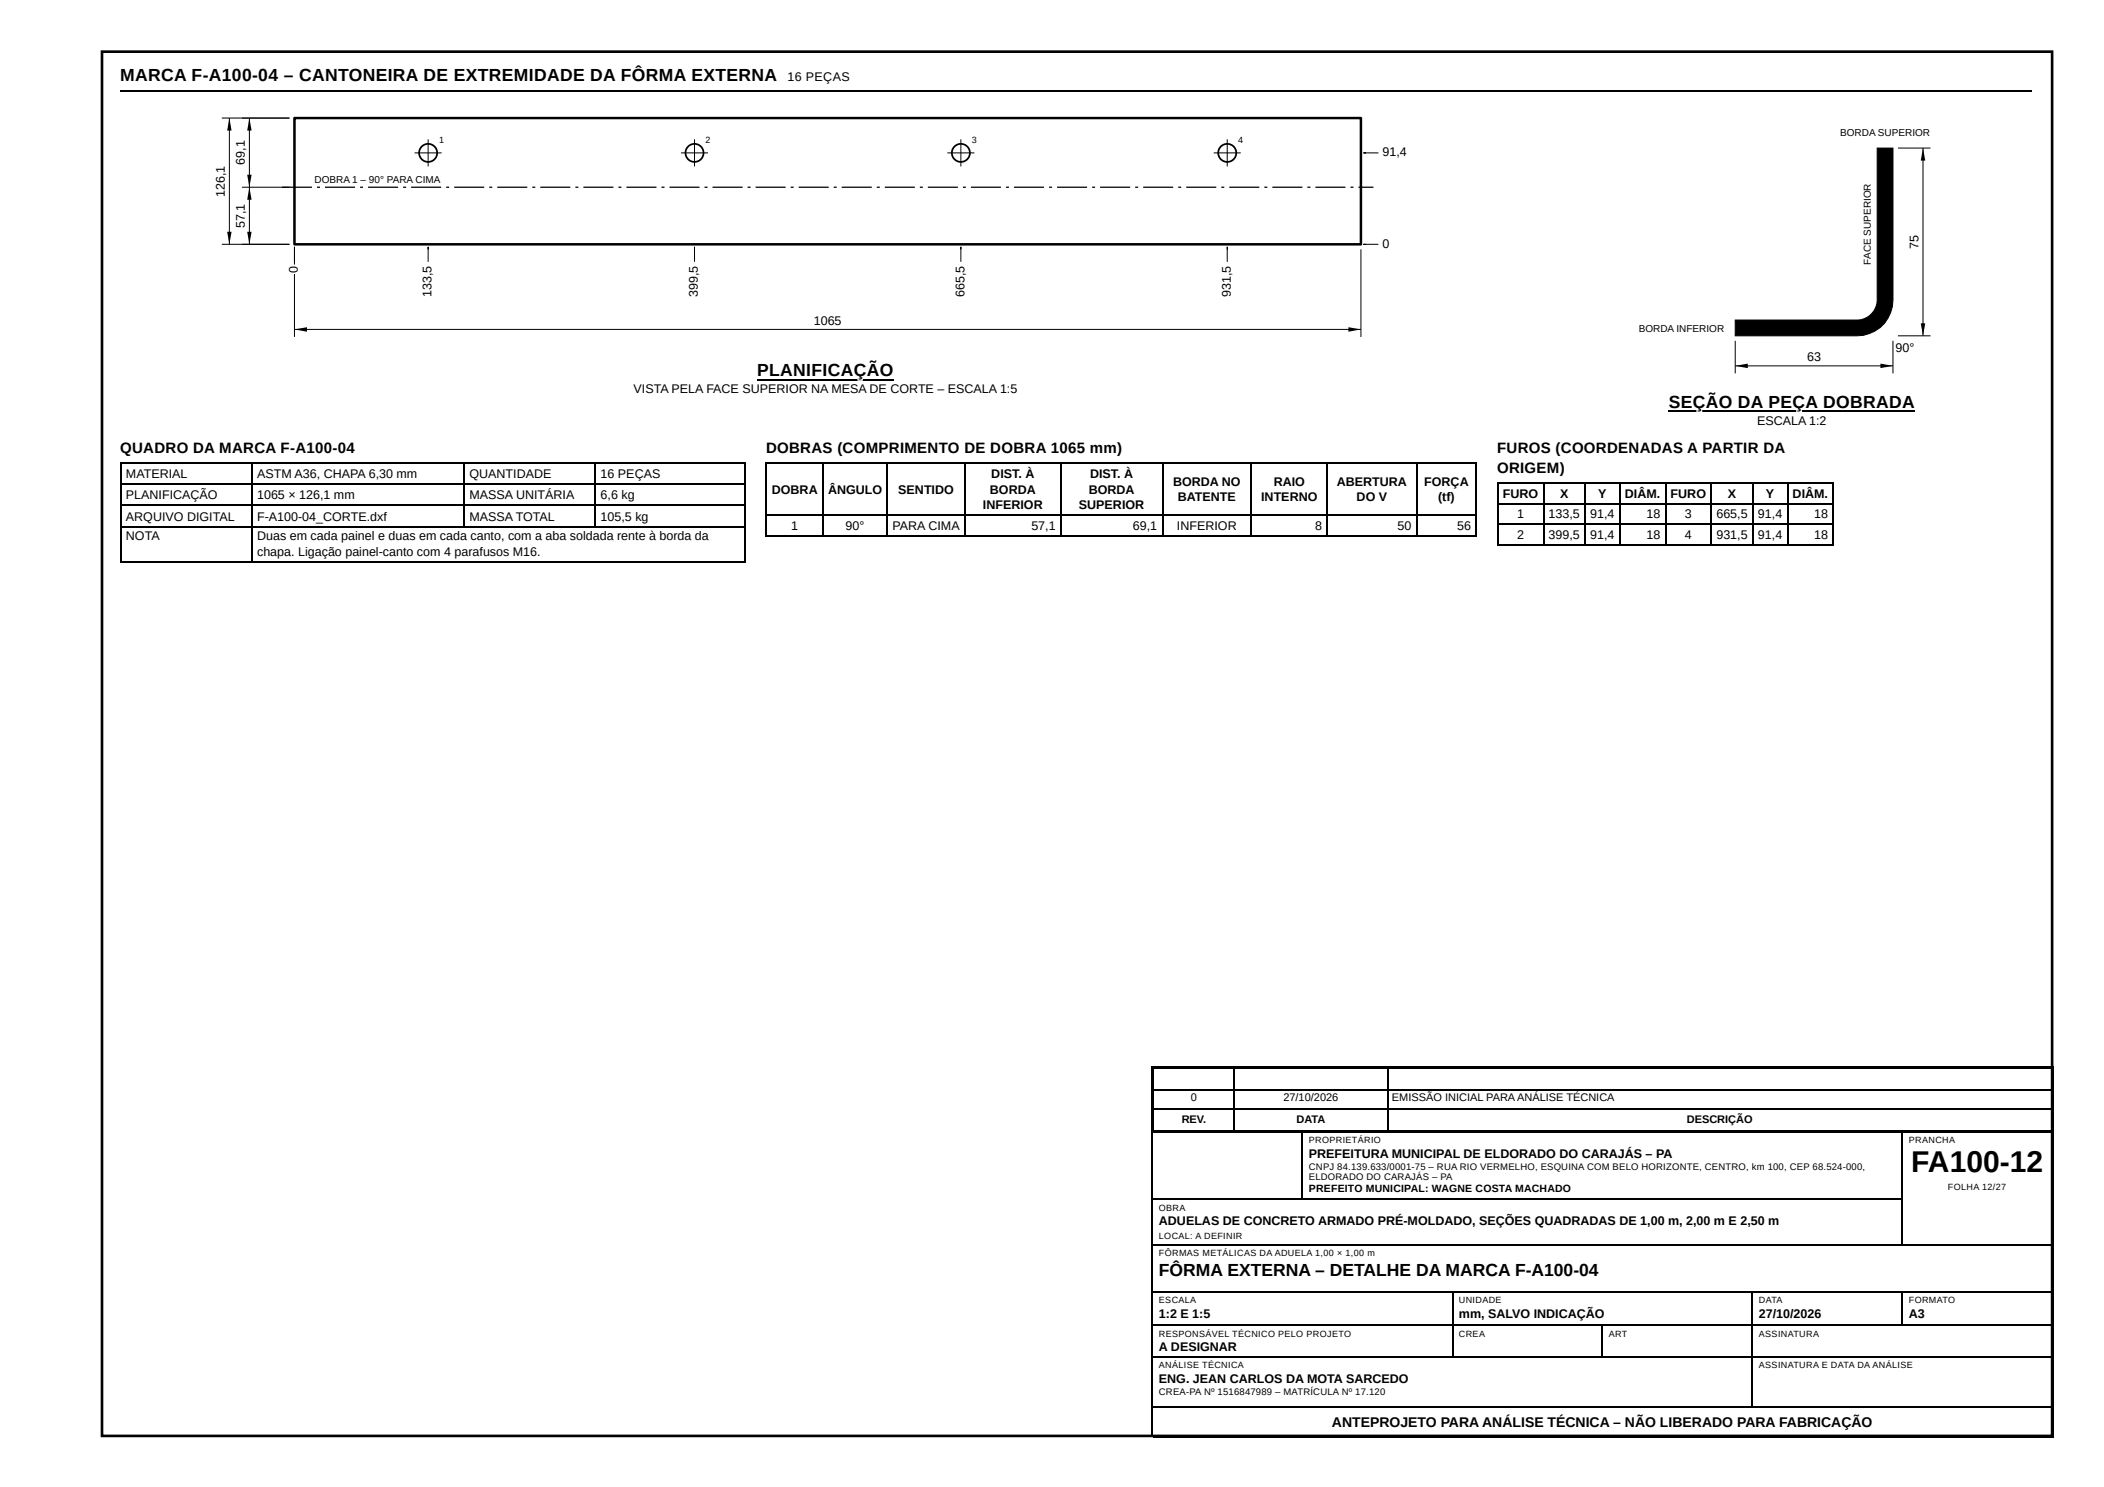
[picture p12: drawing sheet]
<svg xmlns="http://www.w3.org/2000/svg" width="420mm" height="297mm" viewBox="0 0 420 297" stroke-linecap="round" stroke-linejoin="round" font-family="sans-serif">
<defs><g id="words">
<text font-size="6" x="381.7" y="234.2">FA100-12</text>
<g font-size="3.5">
<text x="24" y="16.1">MARCA F-A100-04 – CANTONEIRA DE EXTREMIDADE DA FÔRMA EXTERNA</text>
<text x="151.2" y="75.1">PLANIFICAÇÃO</text>
<text x="333.3" y="81.5">SEÇÃO DA PEÇA DOBRADA</text>
<text x="231.5" y="254.8">FÔRMA EXTERNA – DETALHE DA MARCA F-A100-04</text>
</g>
<g font-size="3">
<text x="24" y="90.5">QUADRO DA MARCA F-A100-04</text>
<text x="153" y="90.5">DOBRAS (COMPRIMENTO DE DOBRA 1065 mm)</text>
<text x="299" y="90.5">FUROS (COORDENADAS A PARTIR DA</text>
<text x="299" y="94.5">ORIGEM)</text>
</g>
<text font-size="2.8" x="266" y="285">ANTEPROJETO PARA ANÁLISE TÉCNICA – NÃO LIBERADO PARA FABRICAÇÃO</text>
<g font-size="2.5">
<text x="157.3" y="16.1">16 PEÇAS</text>
<text x="381.3" y="70.3">°</text>
<text x="126.5" y="78.6">VISTA PELA FACE SUPERIOR NA MESA DE CORTE – ESCALA 1:5</text>
<text x="350.9" y="84.9">ESCALA 1:2</text>
<text x="25.2" y="95.5">MATERIAL</text>
<text x="51.3" y="95.5">ASTM A36, CHAPA 6,30 mm</text>
<text x="93.8" y="95.5">QUANTIDADE</text>
<text x="120" y="95.5">16 PEÇAS</text>
<text x="198" y="95.5">DIST. À</text>
<text x="217.7" y="95.5">DIST. À</text>
<text x="25.2" y="99.7">PLANIFICAÇÃO</text>
<text x="51.3" y="99.7">1065 × 126,1 mm</text>
<text x="93.8" y="99.7">MASSA UNITÁRIA</text>
<text x="120" y="99.7">6,6 kg</text>
<text x="154.2" y="98.7">DOBRA</text>
<text x="165.4" y="98.7">ÂNGULO</text>
<text x="179.4" y="98.7">SENTIDO</text>
<text x="196.3" y="101.6">INFERIOR</text>
<text x="197.7" y="98.7">BORDA</text>
<text x="215.5" y="101.6">SUPERIOR</text>
<text x="217.4" y="98.7">BORDA</text>
<text x="234.3" y="97.1">BORDA NO</text>
<text x="235.2" y="100">BATENTE</text>
<text x="251.9" y="100">INTERNO</text>
<text x="254.4" y="97.1">RAIO</text>
<text x="267" y="97.1">ABERTURA</text>
<text x="270.9" y="100">DO V</text>
<text x="284.4" y="97.1">FORÇA</text>
<text x="287.2" y="100">(tf)</text>
<text x="300.1" y="99.5">FURO</text>
<text x="311.6" y="99.5">X</text>
<text x="319.2" y="99.5">Y</text>
<text x="324.5" y="99.5">DIÂM.</text>
<text x="333.7" y="99.5">FURO</text>
<text x="345.1" y="99.5">X</text>
<text x="352.7" y="99.5">Y</text>
<text x="358" y="99.5">DIÂM.</text>
<text x="25.2" y="104">ARQUIVO DIGITAL</text>
<text x="25.2" y="108">NOTA</text>
<text x="51.3" y="104">F-A100-04_CORTE.dxf</text>
<text x="51.3" y="108">Duas em cada painel e duas em cada canto, com a aba soldada rente à borda da</text>
<text x="93.8" y="104">MASSA TOTAL</text>
<text x="120" y="104">105,5 kg</text>
<text x="158" y="105.8">1</text>
<text x="168.9" y="105.8">90°</text>
<text x="178.3" y="105.8">PARA CIMA</text>
<text x="206" y="105.8">57,1</text>
<text x="226.3" y="105.8">69,1</text>
<text x="235.1" y="105.8">INFERIOR</text>
<text x="262.7" y="105.8">8</text>
<text x="279.1" y="105.8">50</text>
<text x="291" y="105.8">56</text>
<text x="303" y="103.5">1</text>
<text x="303" y="107.7">2</text>
<text x="309.3" y="103.5">133,5</text>
<text x="309.3" y="107.7">399,5</text>
<text x="317.6" y="103.5">91,4</text>
<text x="317.6" y="107.7">91,4</text>
<text x="328.8" y="103.5">18</text>
<text x="328.8" y="107.7">18</text>
<text x="336.5" y="103.5">3</text>
<text x="336.5" y="107.7">4</text>
<text x="342.8" y="103.5">665,5</text>
<text x="342.8" y="107.7">931,5</text>
<text x="351.1" y="103.5">91,4</text>
<text x="351.1" y="107.7">91,4</text>
<text x="362.3" y="103.5">18</text>
<text x="362.3" y="107.7">18</text>
<text x="51.3" y="111.1">chapa. Ligação painel-canto com 4 parafusos M16.</text>
<text x="261.4" y="231.2">PREFEITURA MUNICIPAL DE ELDORADO DO CARAJÁS – PA</text>
<text x="231.5" y="244.7">ADUELAS DE CONCRETO ARMADO PRÉ-MOLDADO, SEÇÕES QUADRADAS DE 1,00 m, 2,00 m E 2,50 m</text>
<text x="231.5" y="263.3">1:2 E 1:5</text>
<text x="291.4" y="263.3">mm, SALVO INDICAÇÃO</text>
<text x="351.3" y="263.3">27/10/2026</text>
<text x="381.2" y="263.3">A3</text>
<text x="231.5" y="269.9">A DESIGNAR</text>
<text x="231.5" y="276.2">ENG. JEAN CARLOS DA MOTA SARCEDO</text>
</g>
<g font-size="2.5" fill="#fff">
<text x="48.9" y="32.9" transform="rotate(-90 48.9 32.9)">69,,1</text>
<text x="276.1" y="31.2">91,,4</text>
<text x="44.9" y="39.3" transform="rotate(-90 44.9 39.3)">126,,1</text>
<text x="48.9" y="45.5" transform="rotate(-90 48.9 45.5)">57,,1</text>
<text x="276.1" y="49.5">0</text>
<text x="383.2" y="49.7" transform="rotate(-90 383.2 49.7)">75</text>
<text x="59.5" y="54.5" transform="rotate(-90 59.5 54.5)">0</text>
<text x="86.2" y="59.3" transform="rotate(-90 86.2 59.3)">133,,5</text>
<text x="139.4" y="59.3" transform="rotate(-90 139.4 59.3)">399,,5</text>
<text x="192.6" y="59.3" transform="rotate(-90 192.6 59.3)">665,,5</text>
<text x="245.8" y="59.3" transform="rotate(-90 245.8 59.3)">931,,5</text>
<text x="162.5" y="64.9">1065</text>
<text x="378.6" y="70.3">90°</text>
<text x="360.9" y="72.2">63</text>
</g>
<g font-size="2.2">
<text x="237.9" y="219.9">0</text>
<text x="256.3" y="219.9">27/10/2026</text>
<text x="278" y="219.9">EMISSÃO INICIAL PARAANÁLISE TÉCNICA</text>
<text x="236" y="224.4">REV.</text>
<text x="258.9" y="224.4">DATA</text>
<text x="336.9" y="224.4">DESCRIÇÃO</text>
</g>
<text font-size="2.1" x="261.4" y="238.1">PREFEITO MUNICIPAL: WAGNE COSTA MACHADO</text>
<g font-size="2" fill="#fff">
<text x="367.5" y="27.2">BORDASUPERIOR</text>
<text x="62.8" y="36.5">DOBRA1–90°PARA CIMA</text>
<text x="373.6" y="52.8" transform="rotate(-90 373.6 52.8)">FACE SUPERIOR</text>
<text x="327.3" y="66.4">BORDAINFERIOR</text>
</g>
<g font-size="2">
<text x="367.5" y="27.2">BORDA SUPERIOR</text>
<text x="62.8" y="36.5">DOBRA 1 – 90° PARACIMA</text>
<text x="373.6" y="52.8" transform="rotate(-90 373.6 52.8)">FACESUPERIOR</text>
<text x="327.3" y="66.4">BORDA INFERIOR</text>
</g>
<g font-size="1.9">
<text x="261.4" y="233.6">CNPJ 84.139.633/0001-75 – RUA RIO VERMELHO, ESQUINA COM BELO HORIZONTE, CENTRO, km 100, CEP 68.524-000,</text>
<text x="261.4" y="235.7">ELDORADO DO CARAJÁS – PA</text>
<text x="231.5" y="278.6">CREA-PA Nº 1516847989 – MATRÍCULA Nº 17.120</text>
</g>
<g font-size="1.8" fill="#fff">
<text x="87.7" y="28.5">1</text>
<text x="140.9" y="28.5">2</text>
<text x="194.1" y="28.5">3</text>
<text x="247.3" y="28.5">4</text>
</g>
<g font-size="1.8">
<text x="261.4" y="228.3">PROPRIETÁRIO</text>
<text x="381.2" y="228.3">PRANCHA</text>
<text x="389" y="237.6">FOLHA 12/27</text>
<text x="231.5" y="241.8">OBRA</text>
<text x="231.5" y="247.4">LOCAL: A DEFINIR</text>
<text x="231.5" y="250.8">FÔRMAS METÁLICAS DA ADUELA 1,00 × 1,00 m</text>
<text x="231.5" y="260.4">ESCALA</text>
<text x="291.4" y="260.4">UNIDADE</text>
<text x="351.3" y="260.4">DATA</text>
<text x="381.2" y="260.4">FORMATO</text>
<text x="231.5" y="267">RESPONSÁVEL TÉCNICO PELO PROJETO</text>
<text x="291.4" y="267">CREA</text>
<text x="321.3" y="267">ART</text>
<text x="351.3" y="267">ASSINATURA</text>
<text x="231.5" y="273.3">ANÁLISE TÉCNICA</text>
<text x="351.3" y="273.3">ASSINATURA E DATA DA ANÁLISE</text>
</g>
</g></defs>
<path d="M24.1 18.1h381.8" fill="none" stroke="#000" stroke-width=".26"/>
<path d="M58.8 23.6h213v25.2h-213z" fill="none" stroke="#000" stroke-width=".5"/>
<path d="M56.3 37.3h6v.2h-6zM63.3 37.3h.6v.2h-.6zM64.9 37.3h6v.2h-6zM71.9 37.3h.6v.2h-.6zM73.5 37.3h6v.2h-6zM80.5 37.3h.6v.2h-.6zM82.1 37.3h6v.2h-6zM89.1 37.3h.6v.2h-.6zM90.7 37.3h6v.2h-6zM97.7 37.3h.6v.2h-.6zM99.3 37.3h6v.2h-6zM106.3 37.3h.6v.2h-.6zM107.9 37.3h6v.2h-6zM114.9 37.3h.6v.2h-.6zM116.5 37.3h6v.2h-6zM123.5 37.3h.6v.2h-.6zM125.1 37.3h6v.2h-6zM132.1 37.3h.6v.2h-.6zM133.7 37.3h6v.2h-6zM140.7 37.3h.6v.2h-.6zM142.3 37.3h6v.2h-6zM149.3 37.3h.6v.2h-.6zM150.9 37.3h6v.2h-6zM157.9 37.3h.6v.2h-.6zM159.5 37.3h6v.2h-6zM166.5 37.3h.6v.2h-.6zM168.1 37.3h6v.2h-6zM175.1 37.3h.6v.2h-.6zM176.7 37.3h6v.2h-6zM183.7 37.3h.6v.2h-.6zM185.3 37.3h6v.2h-6zM192.3 37.3h.6v.2h-.6zM193.9 37.3h6v.2h-6zM200.9 37.3h.6v.2h-.6zM202.5 37.3h6v.2h-6zM209.5 37.3h.6v.2h-.6zM211.1 37.3h6v.2h-6zM218.1 37.3h.6v.2h-.6zM219.7 37.3h6v.2h-6zM226.7 37.3h.6v.2h-.6zM228.3 37.3h6v.2h-6zM235.3 37.3h.6v.2h-.6zM236.9 37.3h6v.2h-6zM243.9 37.3h.6v.2h-.6zM245.5 37.3h6v.2h-6zM252.5 37.3h.6v.2h-.6zM254.1 37.3h6v.2h-6zM261.1 37.3h.6v.2h-.6zM262.7 37.3h6v.2h-6zM269.7 37.3h.6v.2h-.6zM271.3 37.3h3v.2h-3z" fill="#000"/>
<circle cx="85.5" cy="30.5" r="1.8" fill="#fff"/>
<circle cx="85.5" cy="30.5" r="1.8" fill="none" stroke="#000" stroke-width=".35"/>
<path d="M82.8 30.5h5.4M85.5 27.8v5.4" fill="none" stroke="#000" stroke-width=".2"/>
<circle cx="138.7" cy="30.5" r="1.8" fill="#fff"/>
<circle cx="138.7" cy="30.5" r="1.8" fill="none" stroke="#000" stroke-width=".35"/>
<path d="M136 30.5h5.4M138.7 27.8v5.4" fill="none" stroke="#000" stroke-width=".2"/>
<circle cx="191.9" cy="30.5" r="1.8" fill="#fff"/>
<circle cx="191.9" cy="30.5" r="1.8" fill="none" stroke="#000" stroke-width=".35"/>
<path d="M189.2 30.5h5.4M191.9 27.8v5.4" fill="none" stroke="#000" stroke-width=".2"/>
<circle cx="245.1" cy="30.5" r="1.8" fill="#fff"/>
<circle cx="245.1" cy="30.5" r="1.8" fill="none" stroke="#000" stroke-width=".35"/>
<g fill="none" stroke="#000" stroke-width=".2">
<path d="M44.3 23.6h13.5M45.8 23.6v25.2M48.3 37.4h9.5M49.8 23.6v25.2M242.4 30.5h5.4M245.1 27.8v5.4M272.8 30.5h-.5h3M374.9 29.6h3.2v30.3a7.1 7.1 0 0 1-7.2 7.2h-24.3v-3.2h24.3a4.1 4.1 0 0 0 4-4zM379.1 29.6h6.5M384.1 29.6v37.5M44.3 48.8h13.5M58.8 52.3v-3v18"/>
<path d="M85.5 49.8v-.5v3M138.7 49.8v-.5v3M191.9 49.8v-.5v3M245.1 49.8v-.5v3M271.8 49.8v17.5M272.8 48.8h-.5h3M58.8 65.8h213M346.6 68.1v6.5M346.6 73.1h31.5M378.1 68.1v6.5M379.1 67.1h6.5"/>
</g>
<g fill="#000">
<path d="M45.8 23.6l.4 2.5h-.8zM49.8 37.4l.4 2.5h-.8zM49.4 34.9h.8l-.4 2.5zM49.8 23.6l.4 2.5h-.8zM384.1 29.6l.4 2.5h-.9zM45.4 46.3h.8l-.4 2.5zM49.4 46.3h.8l-.4 2.5zM58.8 65.8l2.5-.4v.9zM269.3 65.4l2.5 .4-2.5 .5zM374.9 29.6h3.2v30.3a7.1 7.1 0 0 1-7.2 7.2h-24.3v-3.2h24.3a4.1 4.1 0 0 0 4-4zM346.6 73.1l2.5-.5v.9zM375.6 72.6l2.5 .5-2.5 .4z"/>
<path d="M383.6 64.6h.9l-.4 2.5z"/>
</g>
<g fill="none" stroke="#000" stroke-width=".26">
<path d="M151.2 75.8h27.3M24.1 92.5h124.9M24.1 96.7h124.9M24.2 92.3v20.1M50.4 92.3v20.1M92.7 92.3v13M118.9 92.3v13M148.8 92.3v20.1M152.9 92.5h142.1M153.1 92.3v14.9M164.4 92.3v14.9M177.1 92.3v14.9"/>
<path d="M192.7 92.3v14.9M211.8 92.3v14.9M232.2 92.3v14.9M249.9 92.3v14.9M265 92.3v14.9M283 92.3v14.9M294.9 92.3v14.9M299 96.4h67.2M299.1 96.3v12.7M308.4 96.3v12.7M316.6 96.3v12.7M323.5 96.3v12.7"/>
<path d="M332.7 96.3v12.7M333.3 82.2h49.2M341.7 96.3v12.7M350.2 96.3v12.7M357.1 96.3v12.7M366.1 96.3v12.7M24.1 100.9h124.9M24.1 105.2h124.9M24.1 112.3h124.9M152.9 102.8h142.1M152.9 107h142.1M299 100.7h67.2"/>
<path d="M299 104.6h67.2M299 108.9h67.2M229.9 213.1h180.2M230.1 213v74.1M230.2 213.4h179.9M230.2 217.6h179.9M230.3 213.3v12.7M246.5 213.3v12.7M277.2 213.3v12.7M410 213.3v12.7M229.9 226.1h180.2M230.2 221.6h179.9"/>
<path d="M230.2 225.8h179.9M230.2 239.6h149.7M260 226.2v13.5M379.8 226.2v22.5M410 226.2v60.9M230.2 248.6h179.9M230.2 258.1h179.9M290.1 258.2v13M349.9 258.2v23.1M379.8 258.2v6.6M230.2 264.7h179.9M230.2 271.1h179.9"/>
<path d="M320 264.8v6.4M230.2 281.1h179.9M230.2 286.9h179.9"/>
</g>
<path d="M20.4 10.3h389.4v276.5h-389.4z" fill="none" stroke="#000" stroke-width=".53"/>
<use href="#words"/>
</svg>
